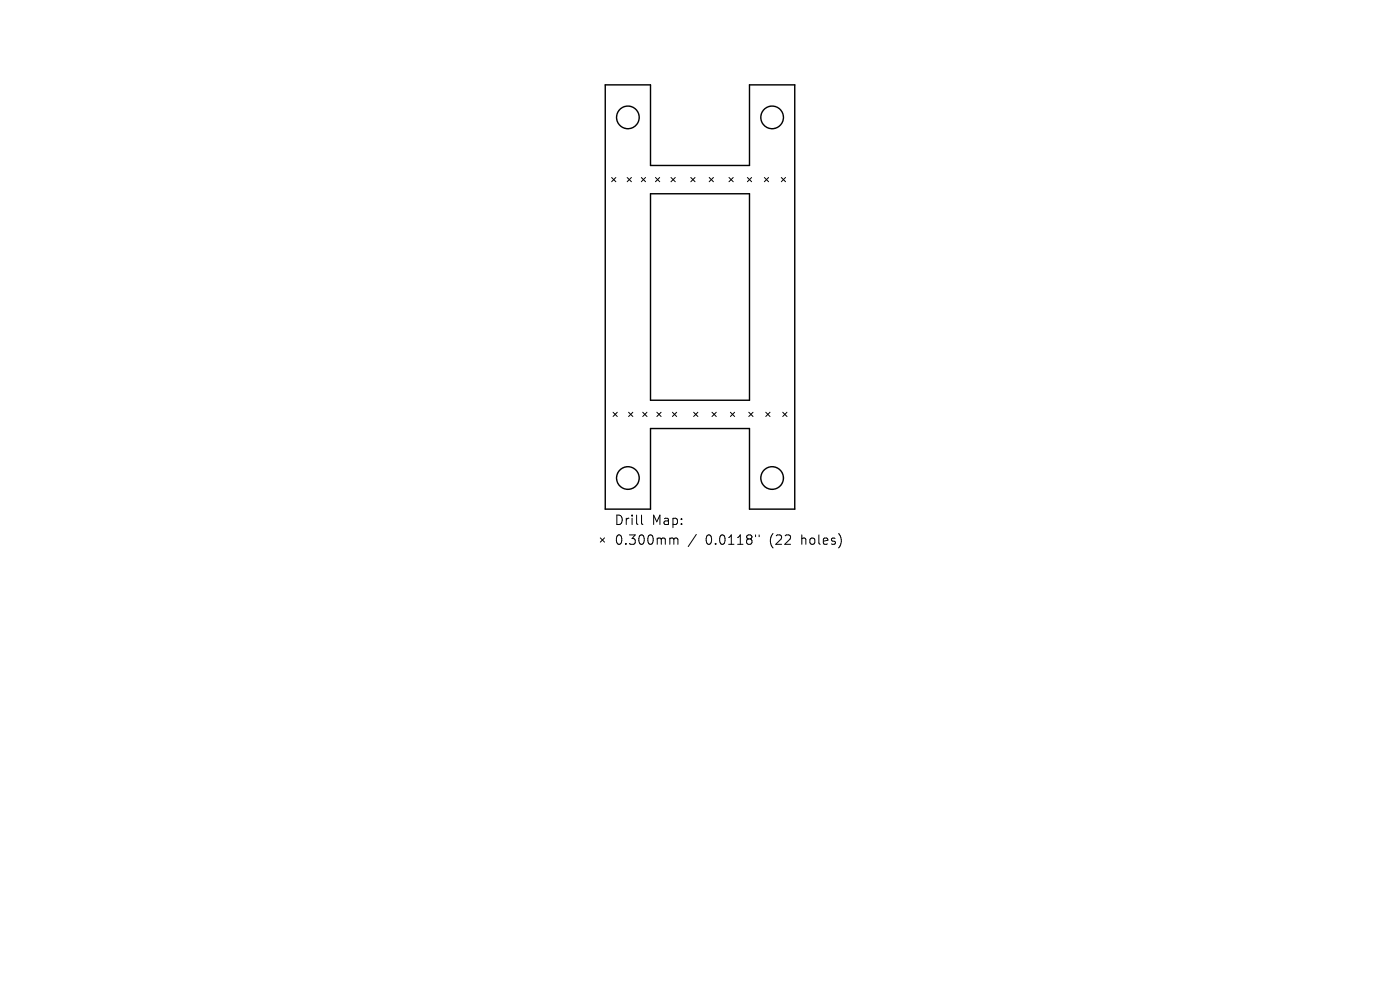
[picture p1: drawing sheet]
<svg xmlns="http://www.w3.org/2000/svg" width="297mm" height="210mm" viewBox="0 0 297 210" stroke-linecap="round" stroke-linejoin="round" font-family="sans-serif">
<defs><g id="words">
<g font-size="2.8">
<text x="130.3" y="111.7">Drill</text>
<text x="138.3" y="111.7">Map:</text>
<text x="130.3" y="115.9">0.300mm</text>
<text x="149.7" y="115.9">0.0118&quot;</text>
<text x="163.4" y="115.9">(22</text>
<text x="170.3" y="115.9">holes)</text>
</g>
</g></defs>
<g fill="none" stroke="#000" stroke-width=".3">
<path d="M128.4 18h9.6v17.1h21v-17.1h9.6v90h-9.6v-17.1h-21v17.1h-9.6zM138 41.1h21v43.8h-21z"/>
<circle cx="133.2" cy="24.9" r="2.4"/>
<circle cx="163.8" cy="24.9" r="2.4"/>
<circle cx="133.2" cy="101.4" r="2.4"/>
<circle cx="163.8" cy="101.4" r="2.4"/>
</g>
<g fill="none" stroke="#000" stroke-width=".21">
<path d="M129.8 37.7l.9 .9M130.7 37.7l-.9 .9M133.1 37.7l.9 .9M134 37.7l-.9 .9M136.1 37.7l.9 .9M137 37.7l-.9 .9M139.1 37.7l.9 .9M140 37.7l-.9 .9M142.4 37.7l.9 .9M143.3 37.7l-.9 .9M146.6 37.7l.9 .9M147.5 37.7l-.9 .9"/>
<path d="M150.5 37.7l.9 .9M151.4 37.7l-.9 .9M154.7 37.7l.9 .9M155.6 37.7l-.9 .9M158.6 37.7l.9 .9M159.5 37.7l-.9 .9M162.2 37.7l.9 .9M163.1 37.7l-.9 .9M165.8 37.7l.9 .9M166.7 37.7l-.9 .9M130.1 87.5l.9 .9M131 87.5l-.9 .9"/>
<path d="M133.4 87.5l.9 .9M134.3 87.5l-.9 .9M136.4 87.5l.9 .9M137.3 87.5l-.9 .9M139.4 87.5l.9 .9M140.3 87.5l-.9 .9M142.7 87.5l.9 .9M143.6 87.5l-.9 .9M147.2 87.5l.9 .9M148.1 87.5l-.9 .9M151.1 87.5l.9 .9M152 87.5l-.9 .9"/>
<path d="M155 87.5l.9 .9M155.9 87.5l-.9 .9M158.9 87.5l.9 .9M159.8 87.5l-.9 .9M162.5 87.5l.9 .9M163.4 87.5l-.9 .9M166.1 87.5l.9 .9M167 87.5l-.9 .9M127.4 114.1l.9 .9M128.3 114.1l-.9 .9M136.1 109.3v1.7l.3 .3M142.4 114.1l.5 .1 .1 .2"/>
<path d="M143 114.4l.2-.3 .5 .1 .1 1.3M143 114.4v1.1M147.7 113.4l-1.7 2.5M160.3 113.5v.3M161 113.5v.3"/>
</g>
<use href="#words"/>
</svg>
